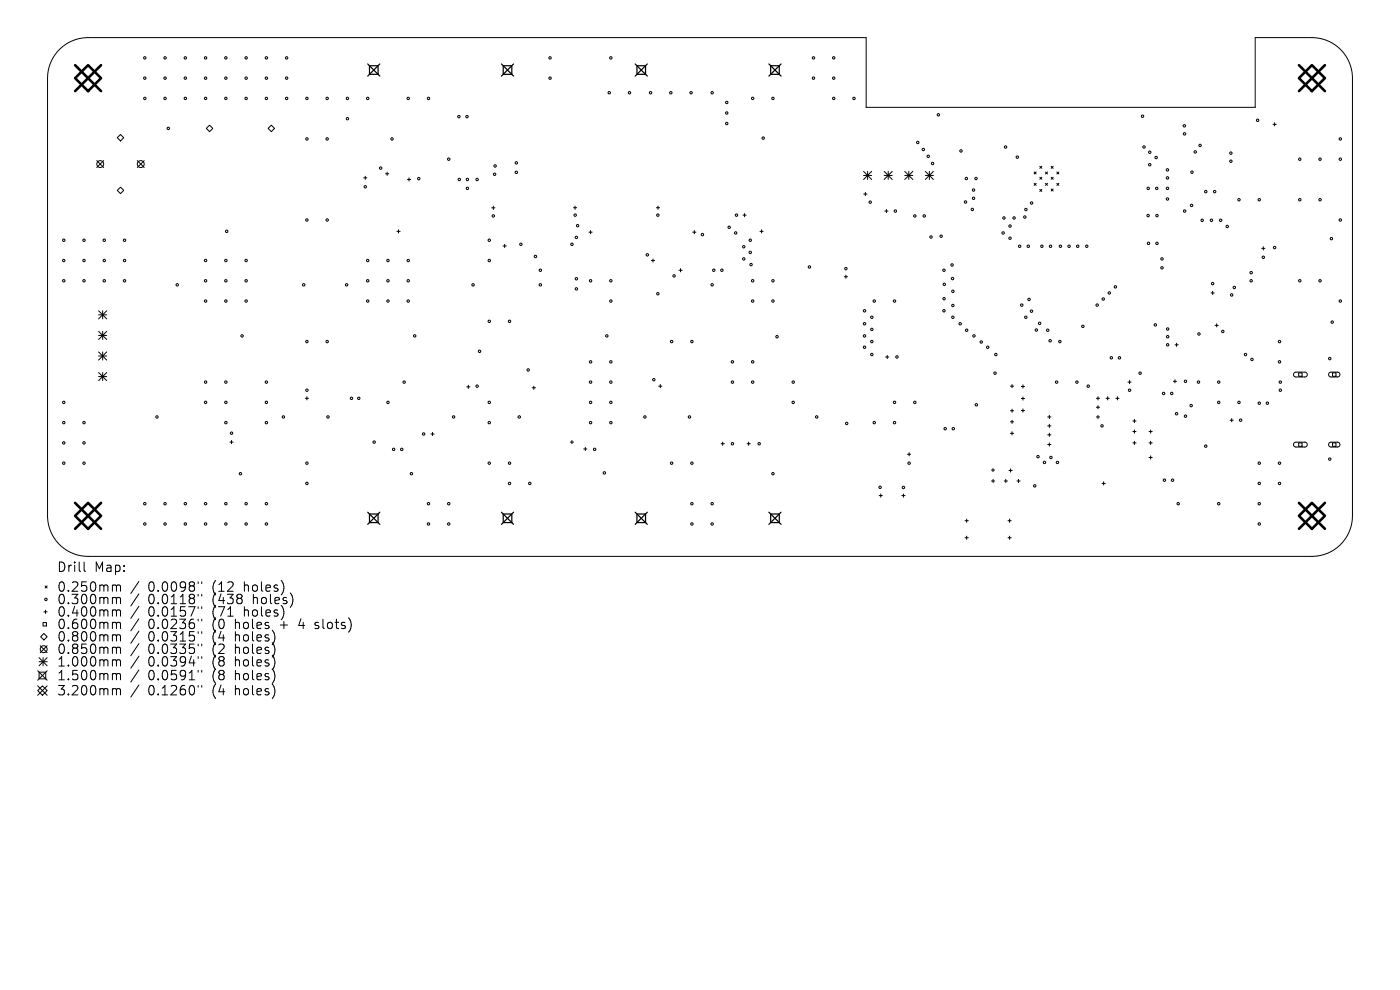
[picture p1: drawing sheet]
<svg xmlns="http://www.w3.org/2000/svg" width="297mm" height="210mm" viewBox="0 0 297 210" stroke-linecap="round" stroke-linejoin="round" font-family="sans-serif">
<defs><g id="words">
<g font-size="2.8">
<text x="12" y="121.6">Drill</text>
<text x="12" y="125.8">0.250mm</text>
<text x="20" y="121.6">Map:</text>
<text x="31.4" y="125.8">0.0098&quot;</text>
<text x="45.2" y="125.8">(12</text>
<text x="52" y="125.8">holes)</text>
<text x="12" y="128.5">0.300mm</text>
<text x="12" y="131.1">0.400mm</text>
<text x="31.4" y="128.5">0.0118&quot;</text>
<text x="31.4" y="131.1">0.0157&quot;</text>
<text x="45.2" y="128.5">(438</text>
<text x="45.2" y="131.1">(71</text>
<text x="52" y="131.1">holes)</text>
<text x="53.9" y="128.5">holes)</text>
<text x="12" y="133.7">0.600mm</text>
<text x="12" y="136.4">0.800mm</text>
<text x="31.4" y="133.7">0.0236&quot;</text>
<text x="31.4" y="136.4">0.0315&quot;</text>
<text x="45.2" y="133.7">(0</text>
<text x="45.2" y="136.4">(4</text>
<text x="50.1" y="133.7">holes</text>
<text x="50.1" y="136.4">holes)</text>
<text x="59.9" y="133.7">+</text>
<text x="64.1" y="133.7">4</text>
<text x="67.7" y="133.7">slots)</text>
<text x="12" y="139">0.850mm</text>
<text x="12" y="141.7">1.000mm</text>
<text x="31.4" y="139">0.0335&quot;</text>
<text x="31.4" y="141.7">0.0394&quot;</text>
<text x="45.2" y="139">(2</text>
<text x="45.2" y="141.7">(8</text>
<text x="50.1" y="139">holes)</text>
<text x="50.1" y="141.7">holes)</text>
<text x="12" y="144.6">1.500mm</text>
<text x="12" y="147.8">3.200mm</text>
<text x="31.4" y="144.6">0.0591&quot;</text>
<text x="31.4" y="147.8">0.1260&quot;</text>
<text x="45.2" y="144.6">(8</text>
<text x="45.2" y="147.8">(4</text>
<text x="50.1" y="144.6">holes)</text>
<text x="50.1" y="147.8">holes)</text>
</g>
</g></defs>
<g fill="none" stroke="#000" stroke-width=".21">
<path d="M12.7 10.4a8.6 8.6 0 0 1 6-2.4h165v14.8h82.6v-14.8h12a8.6 8.6 0 0 1 8.6 8.6v92.8a8.6 8.6 0 0 1-8.6 8.6h-259.6a8.6 8.6 0 0 1-8.6-8.6v-92.8a8.6 8.6 0 0 1 2.6-6.2zM20.5 34.1l1.5 1.4M22 34.1l-1.5 1.4M24.9 29.2l.7-.7 .6 .7-.6 .7zM29.1 34.1l1.5 1.4M30.6 34.1l-1.5 1.4M43.8 27.2l.7-.7 .6 .7-.6 .7zM57.6 26.5l.6 .7-.6 .7-.7-.7zM77.1 37.7h.7M77.5 37.4v.7M81.8 36.9h.7M82.1 36.5v.7"/>
<path d="M86.4 38.1h.7M86.8 37.7v.7M183.2 36.4l1.7 1.7M183.2 37.2h1.7M184.1 36.4v1.7M184.9 36.4l-1.7 1.7M187.6 37.2h1.7M187.6 36.4l1.7 1.7M188.4 36.4v1.7M189.3 36.4l-1.7 1.7M191.9 37.2h1.8M191.9 36.4l1.8 1.7"/>
<path d="M192.8 36.4v1.7M193.7 36.4l-1.8 1.7M196.3 37.2h1.7M196.3 36.4l1.7 1.7M197.2 36.4v1.7M198 36.4l-1.7 1.7M219.4 36.5l.4 .4M219.4 38.9l.4 .4M219.8 36.5l-.4 .4M219.8 38.9l-.4 .4M220.6 35.3l.4 .4M220.6 37.6l.4 .4"/>
<path d="M221 35.3l-.4 .4M221 37.6l-.4 .4M221.8 38.9l.4 .4M221.8 36.5l.4 .4M222.2 36.5l-.4 .4M222.2 38.9l-.4 .4M223 35.3l.4 .4M223 37.6l.4 .4M223.4 35.3l-.4 .4M223.4 37.6l-.4 .4M224.2 38.9l.4 .4M224.2 36.5l.4 .4"/>
<path d="M224.6 36.5l-.4 .4M224.6 38.9l-.4 .4M270.1 26.4h.7M270.4 26v.7M24.9 40.4l.7-.7 .6 .7-.6 .7zM84.2 49.1h.7M84.5 48.7v.7M104.3 44.1h.7M104.7 43.7v.7M106.7 52.2h.7M107.1 51.8v.7M121.7 44.1h.6"/>
<path d="M122 43.7v.7M124.9 49.2h.7M125.3 48.9v.7M138.2 55.3h.7M138.5 54.9v.7M139.2 44.1h.7M139.6 43.7v.7M144 57.3h.7M144.4 57v.7M147 49.2h.6M147.3 48.9v.7M157.6 45.6h.7"/>
<path d="M158 45.3v.7M161.2 49.1h.7M161.6 48.7v.7M179.1 58.7h.7M179.5 58.4v.6M183.2 41.2h.7M183.6 40.8v.7M187.7 44.8h.7M188 44.4v.7M220.6 40.2l.4 .4M221 40.2l-.4 .4M223 40.1l.4 .4"/>
<path d="M223.4 40.1l-.4 .4M267.7 52.7h.6M268 52.3v.7M20.9 65.9l1.7 1.7M20.9 66.8h1.7M20.9 70.3l1.7 1.7M20.9 71.2h1.7M20.9 74.7l1.7 1.7M20.9 75.5h1.7M20.9 79l1.7 1.7M20.9 79.9h1.7M21.8 65.9v1.7"/>
<path d="M21.8 70.3v1.7M21.8 74.7v1.7M21.8 79v1.7M22.6 65.9l-1.7 1.7M22.6 70.3l-1.7 1.7M22.6 74.7l-1.7 1.7M22.6 79l-1.7 1.7M187.9 75.7h.7M188.2 75.4v.7M249.3 73.1h.6M249.6 72.8v.7M256.9 62.1h.7"/>
<path d="M257.3 61.8v.7M257.8 69h.7M258.1 68.7v.7M274.6 79.1l.3-.2h2l.3 .3 .1 .3-.4 .5h-2.1l-.4-.4zM275.5 79.1h.7v.7h-.7zM282 79.1l.3-.2h1.5l.4 .3 .1 .3-.5 .5h-1.5l-.4-.4zM282.7 79.1h.7v.7h-.7zM48.8 93.8h.7M49.1 93.4v.7M64.8 84.5h.7M65.1 84.2v.6M91.4 92.1h.7"/>
<path d="M91.8 91.7v.7M99 82.1h.7M99.4 81.7v.7M112.9 82.3h.7M113.3 81.9v.7M121 93.8h.7M121.3 93.4v.7M123.8 95.2h.7M124.2 94.9v.7M139.7 81.9h.7M140.1 81.6v.7M153 94.1h.7"/>
<path d="M153.3 93.8v.7M158.5 94.1h.7M158.8 93.8v.7M192.5 96.4h.7M192.9 96v.7M210.3 99.7h.7M210.7 99.4v.7M214 99.8h.7M214.4 81.9h.6M214.4 87.1h.6M214.4 89.5h.6M214.4 91.9h.6"/>
<path d="M214.4 99.5v.6M214.7 81.6v.7M214.7 86.8v.7M214.7 89.1v.7M214.7 91.6v.7M216.7 82h.7M216.7 84.5h.7M216.7 87.1h.7M217 81.6v.7M217 84.2v.7M217 86.7v.7M222.3 88.4h.7"/>
<path d="M222.3 90.3h.7M222.3 92.2h.7M222.3 94.3h.7M222.6 88.1v.7M222.6 90v.7M222.6 91.9v.7M222.6 94v.6M232.6 84.5h.7M232.6 88.4h.7M232.6 86.4h.7M232.9 84.2v.6M232.9 86v.7"/>
<path d="M232.9 88.1v.7M234.6 84.5h.7M235 84.2v.6M236.7 84.5h.7M237.1 84.2v.6M239.3 81.1h.7M239.6 80.7v.7M240.3 89.3h.7M240.3 91.5h.7M240.3 94h.7M240.7 89v.7M240.7 91.2v.7"/>
<path d="M240.7 93.6v.7M243.8 91.5h.6M243.8 94h.6M243.8 97h.6M244.1 91.2v.7M244.1 93.6v.7M244.1 96.7v.7M248.9 80.9h.7M249.3 80.5v.7M261 89.1h.6M261.3 88.8v.7M274.6 93.9l.3-.1h2l.3 .2 .1 .4-.4 .4h-2.1l-.4-.4z"/>
<path d="M275.5 93.9h.7v.8h-.7zM282 93.9l.3-.1h1.5l.4 .2 .1 .4-.5 .4h-1.5l-.4-.4zM282.7 93.9h.7v.8h-.7zM17.8 119.2v1.7l.3 .3M186.5 105.1h.7M186.8 104.8v.7M191.3 105.1h.7M191.7 104.8v.7M204.7 110.5h.7M204.7 114.1h.7M205.1 110.1v.7M205.1 113.7v.7"/>
<path d="M210.3 102h.7M210.7 101.7v.7M213 102h.7M213.4 101.7v.7M213.8 110.5h.7M213.8 114.1h.7M214.2 110.1v.7M214.2 113.7v.7M215.7 102h.7M216.1 101.7v.7M233.8 102.5h.7M234.1 102.2v.7"/>
<path d="M8.3 139.5l1.7 1.7M8.5 137l1.5 1.4M9.1 132.1h.7v.7h-.7zM9.1 139.5v1.7M9.3 134.4l.7 .7-.7 .7-.7-.7zM9.3 129.8h.7M9.6 124.3l.4 .4M9.7 129.4v.7M10 124.3l-.4 .4M10 137l-1.5 1.4M10 139.5l-1.7 1.7M24.1 124.1h.3l.3 .3"/>
<path d="M24.1 126.7h.3l.3 .3M24.1 129.4h.3l.3 .3M24.1 132l.5 .1 .1 .2M24.1 134.7h.3l.3 .2M24.1 137.3h.3l.3 .3M24.1 140h.3l.3 .2M24.7 124.4l.3-.3 .5 .1 .1 1.2M24.7 124.4v1M24.7 127v1.1M24.7 129.7v1M24.7 132.3v1M24.7 134.9v1.1"/>
<path d="M24.7 137.6v1M24.7 127l.3-.3 .5 .1 .1 1.3M24.7 129.7l.3-.3 .5 .1 .1 1.2M24.7 132.3l.3-.3 .5 .1 .1 1.2M24.7 134.9l.3-.2h.5l.1 1.3M24.7 137.6l.3-.3 .5 .1 .1 1.2M29.5 123.3l-1.7 2.6M29.5 126l-1.7 2.5M29.5 128.6l-1.7 2.6M29.5 131.2l-1.7 2.6M29.5 133.9l-1.7 2.6M29.5 136.5l-1.7 2.6"/>
<path d="M29.5 139.2l-1.7 2.6M42 123.4v.4M42 126.1v.3M42 128.7v.4M42 131.3v.4M42 134v.4M42 136.6v.4M42 139.3v.4M42.8 123.4v.4M42.8 126.1v.3M42.8 128.7v.4M42.8 131.3v.4"/>
<path d="M42.8 134v.4M42.8 136.6v.4M42.8 139.3v.4M66.8 133.2l.2 .1M66.9 132.1v.5M8 146.5l1-1 1 1-1 1zM8 142.3l2 2M8 145.5l2 2M8.3 140.4h1.7M8.3 142.6h1.4v1.4h-1.4zM10 142.3l-2 2M10 145.5l-2 2"/>
<path d="M24.1 142.9h.3l.3 .3M24.1 146.1h.3l.3 .3M24.7 140.2v1.1M24.7 143.2v1M24.7 146.4v1M24.7 140.2l.3-.2h.5l.1 1.3M24.7 143.2l.3-.3 .5 .1 .1 1.2M24.7 146.4l.3-.3 .5 .1 .1 1.2M29.5 142.1l-1.7 2.6M29.5 145.3l-1.7 2.6M42 142.2v.4M42 145.4v.4"/>
<path d="M42.8 142.2v.4M42.8 145.4v.4"/>
<circle cx="30.7" cy="12.3" r=".26"/>
<circle cx="30.7" cy="16.6" r=".26"/>
<circle cx="35" cy="12.3" r=".26"/>
<circle cx="35" cy="16.6" r=".26"/>
<circle cx="39.3" cy="12.3" r=".26"/>
<circle cx="39.3" cy="16.6" r=".26"/>
<circle cx="43.6" cy="12.3" r=".26"/>
<circle cx="43.6" cy="16.6" r=".26"/>
<circle cx="47.9" cy="12.3" r=".26"/>
<circle cx="47.9" cy="16.6" r=".26"/>
<circle cx="52.2" cy="12.3" r=".26"/>
<circle cx="52.2" cy="16.6" r=".26"/>
<circle cx="56.5" cy="12.3" r=".26"/>
<circle cx="56.5" cy="16.6" r=".26"/>
<circle cx="60.8" cy="12.3" r=".26"/>
<circle cx="60.8" cy="16.6" r=".26"/>
<circle cx="116.7" cy="12.3" r=".26"/>
<circle cx="116.7" cy="16.6" r=".26"/>
<circle cx="129.2" cy="19.7" r=".26"/>
<circle cx="129.6" cy="12.3" r=".26"/>
<circle cx="133.5" cy="19.7" r=".26"/>
<circle cx="138" cy="19.7" r=".26"/>
<circle cx="142.3" cy="19.7" r=".26"/>
<circle cx="146.6" cy="19.7" r=".26"/>
<circle cx="151.1" cy="19.7" r=".26"/>
<circle cx="172.6" cy="12.3" r=".26"/>
<circle cx="172.6" cy="16.6" r=".26"/>
<circle cx="176.9" cy="12.3" r=".26"/>
<circle cx="176.9" cy="16.6" r=".26"/>
<circle cx="21.3" cy="34.8" r=".73"/>
<circle cx="29.9" cy="34.8" r=".73"/>
<circle cx="30.7" cy="20.9" r=".26"/>
<circle cx="35" cy="20.9" r=".26"/>
<circle cx="35.7" cy="27.2" r=".26"/>
<circle cx="39.3" cy="20.9" r=".26"/>
<circle cx="43.6" cy="20.9" r=".26"/>
<circle cx="47.9" cy="20.9" r=".26"/>
<circle cx="52.2" cy="20.9" r=".26"/>
<circle cx="56.5" cy="20.9" r=".26"/>
<circle cx="60.8" cy="20.9" r=".26"/>
<circle cx="65.1" cy="29.5" r=".26"/>
<circle cx="65.1" cy="20.9" r=".26"/>
<circle cx="69.4" cy="20.9" r=".26"/>
<circle cx="69.4" cy="29.5" r=".26"/>
<circle cx="73.7" cy="25.2" r=".26"/>
<circle cx="73.7" cy="20.9" r=".26"/>
<circle cx="77.5" cy="39.6" r=".26"/>
<circle cx="78" cy="20.9" r=".26"/>
<circle cx="80.8" cy="35.7" r=".26"/>
<circle cx="83.2" cy="29.5" r=".26"/>
<circle cx="86.6" cy="20.9" r=".26"/>
<circle cx="88.8" cy="37.9" r=".26"/>
<circle cx="90.9" cy="20.9" r=".26"/>
<circle cx="95.2" cy="33.8" r=".26"/>
<circle cx="97.3" cy="24.7" r=".26"/>
<circle cx="97.4" cy="38.1" r=".26"/>
<circle cx="99.1" cy="24.7" r=".26"/>
<circle cx="99.2" cy="38.1" r=".26"/>
<circle cx="99.2" cy="40" r=".26"/>
<circle cx="101.2" cy="38.1" r=".26"/>
<circle cx="104.9" cy="37" r=".26"/>
<circle cx="105" cy="35.2" r=".26"/>
<circle cx="109.5" cy="34.6" r=".26"/>
<circle cx="109.5" cy="36.6" r=".26"/>
<circle cx="154.2" cy="21.7" r=".26"/>
<circle cx="154.2" cy="24" r=".26"/>
<circle cx="154.2" cy="26.2" r=".26"/>
<circle cx="159.7" cy="20.9" r=".26"/>
<circle cx="161.9" cy="29.3" r=".26"/>
<circle cx="164" cy="20.9" r=".26"/>
<circle cx="176.9" cy="20.9" r=".26"/>
<circle cx="181.2" cy="20.9" r=".26"/>
<circle cx="194.7" cy="30.2" r=".26"/>
<circle cx="195.9" cy="31.7" r=".26"/>
<circle cx="196.9" cy="33.2" r=".26"/>
<circle cx="197.8" cy="34.7" r=".26"/>
<circle cx="199.1" cy="24.4" r=".26"/>
<circle cx="203.9" cy="32" r=".26"/>
<circle cx="205" cy="37.9" r=".26"/>
<circle cx="207.1" cy="37.9" r=".26"/>
<circle cx="213.3" cy="31.2" r=".26"/>
<circle cx="215.8" cy="33.3" r=".26"/>
<circle cx="242.4" cy="24.7" r=".26"/>
<circle cx="242.7" cy="31.2" r=".26"/>
<circle cx="243.6" cy="40" r=".26"/>
<circle cx="243.9" cy="32.3" r=".26"/>
<circle cx="243.9" cy="34.9" r=".26"/>
<circle cx="245.3" cy="33.4" r=".26"/>
<circle cx="245.4" cy="40" r=".26"/>
<circle cx="247.7" cy="37.7" r=".26"/>
<circle cx="247.7" cy="40" r=".26"/>
<circle cx="247.7" cy="36" r=".26"/>
<circle cx="251.3" cy="26.7" r=".26"/>
<circle cx="251.3" cy="28.4" r=".26"/>
<circle cx="252.9" cy="36.5" r=".26"/>
<circle cx="253.6" cy="32.2" r=".26"/>
<circle cx="254.6" cy="30.8" r=".26"/>
<circle cx="261.1" cy="32.5" r=".26"/>
<circle cx="261.1" cy="34.2" r=".26"/>
<circle cx="266.8" cy="25.5" r=".26"/>
<circle cx="275.7" cy="33.8" r=".26"/>
<circle cx="280" cy="33.8" r=".26"/>
<circle cx="284.3" cy="33.8" r=".26"/>
<circle cx="284.3" cy="29.5" r=".26"/>
<circle cx="13.5" cy="59.6" r=".26"/>
<circle cx="13.5" cy="51" r=".26"/>
<circle cx="13.5" cy="55.3" r=".26"/>
<circle cx="17.8" cy="59.6" r=".26"/>
<circle cx="17.8" cy="51" r=".26"/>
<circle cx="17.8" cy="55.3" r=".26"/>
<circle cx="22.1" cy="59.6" r=".26"/>
<circle cx="22.1" cy="51" r=".26"/>
<circle cx="22.1" cy="55.3" r=".26"/>
<circle cx="26.4" cy="59.6" r=".26"/>
<circle cx="26.4" cy="51" r=".26"/>
<circle cx="26.4" cy="55.3" r=".26"/>
<circle cx="43.6" cy="59.6" r=".26"/>
<circle cx="43.6" cy="55.3" r=".26"/>
<circle cx="47.9" cy="59.6" r=".26"/>
<circle cx="47.9" cy="55.3" r=".26"/>
<circle cx="48.1" cy="49.1" r=".26"/>
<circle cx="52.2" cy="59.6" r=".26"/>
<circle cx="52.2" cy="55.3" r=".26"/>
<circle cx="65.1" cy="46.7" r=".26"/>
<circle cx="69.4" cy="46.7" r=".26"/>
<circle cx="78" cy="59.6" r=".26"/>
<circle cx="78" cy="55.3" r=".26"/>
<circle cx="82.3" cy="59.6" r=".26"/>
<circle cx="82.3" cy="55.3" r=".26"/>
<circle cx="86.6" cy="59.6" r=".26"/>
<circle cx="86.6" cy="55.3" r=".26"/>
<circle cx="103.8" cy="51" r=".26"/>
<circle cx="103.8" cy="55.3" r=".26"/>
<circle cx="104.7" cy="45.8" r=".26"/>
<circle cx="110.5" cy="51.8" r=".26"/>
<circle cx="113.6" cy="54.4" r=".26"/>
<circle cx="114.6" cy="57.3" r=".26"/>
<circle cx="121.3" cy="51.8" r=".26"/>
<circle cx="122" cy="45.6" r=".26"/>
<circle cx="122.3" cy="59.1" r=".26"/>
<circle cx="122.3" cy="50.4" r=".26"/>
<circle cx="122.5" cy="47.9" r=".26"/>
<circle cx="125.3" cy="59.6" r=".26"/>
<circle cx="129.6" cy="59.6" r=".26"/>
<circle cx="137.3" cy="54.1" r=".26"/>
<circle cx="139.6" cy="45.6" r=".26"/>
<circle cx="143" cy="58.5" r=".26"/>
<circle cx="149" cy="49.8" r=".26"/>
<circle cx="151.4" cy="57.3" r=".26"/>
<circle cx="153.1" cy="57.3" r=".26"/>
<circle cx="154.7" cy="48.2" r=".26"/>
<circle cx="156.1" cy="49.4" r=".26"/>
<circle cx="156.2" cy="45.6" r=".26"/>
<circle cx="157.8" cy="54.9" r=".26"/>
<circle cx="157.8" cy="52.3" r=".26"/>
<circle cx="159.2" cy="53.5" r=".26"/>
<circle cx="159.2" cy="51" r=".26"/>
<circle cx="159.3" cy="56.1" r=".26"/>
<circle cx="159.7" cy="59.6" r=".26"/>
<circle cx="164" cy="59.6" r=".26"/>
<circle cx="171.7" cy="56.6" r=".26"/>
<circle cx="179.5" cy="57" r=".26"/>
<circle cx="184.6" cy="42.9" r=".26"/>
<circle cx="189.9" cy="44.8" r=".26"/>
<circle cx="194.1" cy="45.8" r=".26"/>
<circle cx="196.1" cy="45.8" r=".26"/>
<circle cx="197.5" cy="50.3" r=".26"/>
<circle cx="199.7" cy="50.1" r=".26"/>
<circle cx="200.3" cy="57.3" r=".26"/>
<circle cx="202" cy="56.2" r=".26"/>
<circle cx="202.1" cy="59.1" r=".26"/>
<circle cx="204.8" cy="42.8" r=".26"/>
<circle cx="206.3" cy="44.4" r=".26"/>
<circle cx="206.5" cy="40.3" r=".26"/>
<circle cx="206.5" cy="42.1" r=".26"/>
<circle cx="212.8" cy="49.4" r=".26"/>
<circle cx="213" cy="46.2" r=".26"/>
<circle cx="214.3" cy="50.5" r=".26"/>
<circle cx="214.3" cy="48" r=".26"/>
<circle cx="215.1" cy="46.2" r=".26"/>
<circle cx="216.3" cy="52.2" r=".26"/>
<circle cx="217.4" cy="46" r=".26"/>
<circle cx="217.6" cy="44.4" r=".26"/>
<circle cx="218.1" cy="52.2" r=".26"/>
<circle cx="218.8" cy="43.1" r=".26"/>
<circle cx="221" cy="52.2" r=".26"/>
<circle cx="222.9" cy="52.2" r=".26"/>
<circle cx="225" cy="52.2" r=".26"/>
<circle cx="226.8" cy="52.2" r=".26"/>
<circle cx="228.6" cy="52.2" r=".26"/>
<circle cx="230.6" cy="52.2" r=".26"/>
<circle cx="243.6" cy="45.7" r=".26"/>
<circle cx="243.7" cy="51.6" r=".26"/>
<circle cx="245.4" cy="45.7" r=".26"/>
<circle cx="245.4" cy="51.6" r=".26"/>
<circle cx="246.5" cy="56.8" r=".26"/>
<circle cx="246.5" cy="54.9" r=".26"/>
<circle cx="247.7" cy="42.2" r=".26"/>
<circle cx="251.3" cy="44.8" r=".26"/>
<circle cx="252.8" cy="43.6" r=".26"/>
<circle cx="255" cy="46.7" r=".26"/>
<circle cx="255.8" cy="40.6" r=".26"/>
<circle cx="257" cy="46.7" r=".26"/>
<circle cx="257.7" cy="40.6" r=".26"/>
<circle cx="259" cy="46.7" r=".26"/>
<circle cx="260.4" cy="48" r=".26"/>
<circle cx="262.8" cy="42.4" r=".26"/>
<circle cx="265.4" cy="59.6" r=".26"/>
<circle cx="265.4" cy="57.8" r=".26"/>
<circle cx="267.1" cy="42.4" r=".26"/>
<circle cx="268" cy="54.6" r=".26"/>
<circle cx="270.4" cy="52.5" r=".26"/>
<circle cx="275.7" cy="59.6" r=".26"/>
<circle cx="275.7" cy="42.4" r=".26"/>
<circle cx="280" cy="59.6" r=".26"/>
<circle cx="280" cy="42.4" r=".26"/>
<circle cx="282.4" cy="50.6" r=".26"/>
<circle cx="284.3" cy="46.7" r=".26"/>
<circle cx="37.6" cy="60.4" r=".26"/>
<circle cx="43.6" cy="63.9" r=".26"/>
<circle cx="47.9" cy="63.9" r=".26"/>
<circle cx="51.4" cy="71.3" r=".26"/>
<circle cx="52.2" cy="63.9" r=".26"/>
<circle cx="64.4" cy="60.4" r=".26"/>
<circle cx="65.1" cy="72.5" r=".26"/>
<circle cx="69.4" cy="72.5" r=".26"/>
<circle cx="73.5" cy="60.4" r=".26"/>
<circle cx="78" cy="63.9" r=".26"/>
<circle cx="82.3" cy="63.9" r=".26"/>
<circle cx="86.6" cy="63.9" r=".26"/>
<circle cx="88" cy="71.3" r=".26"/>
<circle cx="100.4" cy="60.4" r=".26"/>
<circle cx="101.7" cy="74.5" r=".26"/>
<circle cx="103.8" cy="68.2" r=".26"/>
<circle cx="108.1" cy="68.2" r=".26"/>
<circle cx="112" cy="78.5" r=".26"/>
<circle cx="114.6" cy="60.4" r=".26"/>
<circle cx="122.3" cy="61.3" r=".26"/>
<circle cx="125.3" cy="76.8" r=".26"/>
<circle cx="128.7" cy="71.3" r=".26"/>
<circle cx="129.6" cy="76.8" r=".26"/>
<circle cx="129.6" cy="63.9" r=".26"/>
<circle cx="139.6" cy="62.3" r=".26"/>
<circle cx="142.5" cy="72.5" r=".26"/>
<circle cx="146.8" cy="72.5" r=".26"/>
<circle cx="151.1" cy="60.4" r=".26"/>
<circle cx="155.4" cy="76.8" r=".26"/>
<circle cx="159.7" cy="76.8" r=".26"/>
<circle cx="159.7" cy="63.9" r=".26"/>
<circle cx="164" cy="63.9" r=".26"/>
<circle cx="164.8" cy="71.4" r=".26"/>
<circle cx="183.4" cy="65.9" r=".26"/>
<circle cx="183.4" cy="71.3" r=".26"/>
<circle cx="183.4" cy="73.7" r=".26"/>
<circle cx="183.4" cy="68.7" r=".26"/>
<circle cx="185" cy="72.5" r=".26"/>
<circle cx="185" cy="75.2" r=".26"/>
<circle cx="185" cy="69.9" r=".26"/>
<circle cx="185" cy="67.3" r=".26"/>
<circle cx="185.5" cy="63.9" r=".26"/>
<circle cx="189.8" cy="63.9" r=".26"/>
<circle cx="190.3" cy="75.7" r=".26"/>
<circle cx="200.3" cy="65.9" r=".26"/>
<circle cx="200.3" cy="63.4" r=".26"/>
<circle cx="200.3" cy="60.3" r=".26"/>
<circle cx="202.1" cy="64.8" r=".26"/>
<circle cx="202.1" cy="61.8" r=".26"/>
<circle cx="202.1" cy="67.3" r=".26"/>
<circle cx="203.7" cy="68.7" r=".26"/>
<circle cx="205.1" cy="70.1" r=".26"/>
<circle cx="206.6" cy="71.3" r=".26"/>
<circle cx="208.2" cy="72.5" r=".26"/>
<circle cx="209.5" cy="73.7" r=".26"/>
<circle cx="211.1" cy="79.2" r=".26"/>
<circle cx="211.3" cy="75.2" r=".26"/>
<circle cx="216.8" cy="64.7" r=".26"/>
<circle cx="217.6" cy="67.3" r=".26"/>
<circle cx="218.3" cy="63.5" r=".26"/>
<circle cx="218.8" cy="66" r=".26"/>
<circle cx="219.9" cy="70" r=".26"/>
<circle cx="220.5" cy="68.6" r=".26"/>
<circle cx="222.3" cy="70.1" r=".26"/>
<circle cx="222.8" cy="72.3" r=".26"/>
<circle cx="224.8" cy="72.5" r=".26"/>
<circle cx="229.7" cy="69.2" r=".26"/>
<circle cx="232.8" cy="64.7" r=".26"/>
<circle cx="234" cy="63.4" r=".26"/>
<circle cx="235.3" cy="62.1" r=".26"/>
<circle cx="235.8" cy="75.9" r=".26"/>
<circle cx="236.6" cy="60.9" r=".26"/>
<circle cx="237.5" cy="75.9" r=".26"/>
<circle cx="241.9" cy="79.2" r=".26"/>
<circle cx="245.1" cy="68.9" r=".26"/>
<circle cx="247.7" cy="69.8" r=".26"/>
<circle cx="247.7" cy="73.1" r=".26"/>
<circle cx="247.7" cy="71.4" r=".26"/>
<circle cx="254.4" cy="70.8" r=".26"/>
<circle cx="257.3" cy="60.2" r=".26"/>
<circle cx="259.4" cy="70.3" r=".26"/>
<circle cx="261.3" cy="62.6" r=".26"/>
<circle cx="261.9" cy="61" r=".26"/>
<circle cx="264.2" cy="75.2" r=".26"/>
<circle cx="265.6" cy="76.2" r=".26"/>
<circle cx="271.4" cy="72.5" r=".26"/>
<circle cx="271.4" cy="76.8" r=".26"/>
<circle cx="282.1" cy="76.1" r=".26"/>
<circle cx="282.6" cy="68.3" r=".26"/>
<circle cx="284.3" cy="63.9" r=".26"/>
<circle cx="13.5" cy="85.4" r=".26"/>
<circle cx="13.5" cy="98.3" r=".26"/>
<circle cx="13.5" cy="89.7" r=".26"/>
<circle cx="13.5" cy="94" r=".26"/>
<circle cx="17.8" cy="98.3" r=".26"/>
<circle cx="17.8" cy="89.7" r=".26"/>
<circle cx="17.8" cy="94" r=".26"/>
<circle cx="33.3" cy="88.4" r=".26"/>
<circle cx="43.6" cy="85.4" r=".26"/>
<circle cx="43.6" cy="81.1" r=".26"/>
<circle cx="47.9" cy="85.4" r=".26"/>
<circle cx="47.9" cy="89.7" r=".26"/>
<circle cx="47.9" cy="81.1" r=".26"/>
<circle cx="49.1" cy="91.9" r=".26"/>
<circle cx="56.5" cy="85.4" r=".26"/>
<circle cx="56.5" cy="89.7" r=".26"/>
<circle cx="56.5" cy="81.1" r=".26"/>
<circle cx="60.1" cy="88.4" r=".26"/>
<circle cx="65.1" cy="98.3" r=".26"/>
<circle cx="65.1" cy="82.8" r=".26"/>
<circle cx="69.6" cy="88.4" r=".26"/>
<circle cx="74.6" cy="84.5" r=".26"/>
<circle cx="76.1" cy="84.5" r=".26"/>
<circle cx="79.4" cy="93.8" r=".26"/>
<circle cx="82.3" cy="85.4" r=".26"/>
<circle cx="83.5" cy="95.3" r=".26"/>
<circle cx="85.2" cy="95.3" r=".26"/>
<circle cx="85.7" cy="81.1" r=".26"/>
<circle cx="89.9" cy="92.1" r=".26"/>
<circle cx="96.2" cy="88.4" r=".26"/>
<circle cx="101.2" cy="81.9" r=".26"/>
<circle cx="103.8" cy="85.4" r=".26"/>
<circle cx="103.8" cy="98.3" r=".26"/>
<circle cx="103.8" cy="89.7" r=".26"/>
<circle cx="108.1" cy="98.3" r=".26"/>
<circle cx="110.2" cy="88.4" r=".26"/>
<circle cx="125.3" cy="85.4" r=".26"/>
<circle cx="125.3" cy="89.7" r=".26"/>
<circle cx="125.3" cy="81.1" r=".26"/>
<circle cx="126.1" cy="95.3" r=".26"/>
<circle cx="129.6" cy="85.4" r=".26"/>
<circle cx="129.6" cy="89.7" r=".26"/>
<circle cx="129.6" cy="81.1" r=".26"/>
<circle cx="136.8" cy="88.4" r=".26"/>
<circle cx="138.7" cy="80.5" r=".26"/>
<circle cx="142.5" cy="98.3" r=".26"/>
<circle cx="146.3" cy="88.4" r=".26"/>
<circle cx="146.8" cy="98.3" r=".26"/>
<circle cx="155.4" cy="94.1" r=".26"/>
<circle cx="155.4" cy="81.1" r=".26"/>
<circle cx="159.7" cy="81.1" r=".26"/>
<circle cx="161.1" cy="94.1" r=".26"/>
<circle cx="168.3" cy="85.4" r=".26"/>
<circle cx="168.3" cy="81.1" r=".26"/>
<circle cx="173.3" cy="88.4" r=".26"/>
<circle cx="179.6" cy="89.8" r=".26"/>
<circle cx="185.5" cy="89.7" r=".26"/>
<circle cx="189.8" cy="85.4" r=".26"/>
<circle cx="189.8" cy="89.7" r=".26"/>
<circle cx="192.9" cy="98.3" r=".26"/>
<circle cx="194.1" cy="85.4" r=".26"/>
<circle cx="200.5" cy="90.9" r=".26"/>
<circle cx="202.2" cy="90.9" r=".26"/>
<circle cx="207.1" cy="85.9" r=".26"/>
<circle cx="220.2" cy="96.9" r=".26"/>
<circle cx="221.6" cy="98.1" r=".26"/>
<circle cx="223" cy="97" r=".26"/>
<circle cx="224.2" cy="81.1" r=".26"/>
<circle cx="224.3" cy="98.1" r=".26"/>
<circle cx="228.5" cy="81.1" r=".26"/>
<circle cx="230.9" cy="81.9" r=".26"/>
<circle cx="233.8" cy="90.3" r=".26"/>
<circle cx="239.6" cy="82.8" r=".26"/>
<circle cx="246.9" cy="83.5" r=".26"/>
<circle cx="248.6" cy="83.5" r=".26"/>
<circle cx="249.6" cy="87.8" r=".26"/>
<circle cx="251.5" cy="88.3" r=".26"/>
<circle cx="251.5" cy="80.9" r=".26"/>
<circle cx="252.7" cy="86" r=".26"/>
<circle cx="254.2" cy="81.1" r=".26"/>
<circle cx="255.8" cy="94.6" r=".26"/>
<circle cx="258.5" cy="85.4" r=".26"/>
<circle cx="258.5" cy="81.1" r=".26"/>
<circle cx="262.8" cy="85.4" r=".26"/>
<circle cx="263.2" cy="89.1" r=".26"/>
<circle cx="267.1" cy="98.3" r=".26"/>
<circle cx="267.1" cy="85.5" r=".26"/>
<circle cx="268.9" cy="85.5" r=".26"/>
<circle cx="271.4" cy="98.3" r=".26"/>
<circle cx="271.6" cy="82.8" r=".26"/>
<circle cx="271.6" cy="81.1" r=".26"/>
<circle cx="282.1" cy="97.4" r=".26"/>
<circle cx="30.7" cy="106.8" r=".26"/>
<circle cx="30.7" cy="111.1" r=".26"/>
<circle cx="35" cy="106.8" r=".26"/>
<circle cx="35" cy="111.1" r=".26"/>
<circle cx="39.3" cy="106.8" r=".26"/>
<circle cx="39.3" cy="111.1" r=".26"/>
<circle cx="43.6" cy="106.8" r=".26"/>
<circle cx="43.6" cy="111.1" r=".26"/>
<circle cx="47.9" cy="106.8" r=".26"/>
<circle cx="47.9" cy="111.1" r=".26"/>
<circle cx="51" cy="100.5" r=".26"/>
<circle cx="52.2" cy="106.8" r=".26"/>
<circle cx="52.2" cy="111.1" r=".26"/>
<circle cx="56.5" cy="106.8" r=".26"/>
<circle cx="56.5" cy="111.1" r=".26"/>
<circle cx="65.1" cy="102.5" r=".26"/>
<circle cx="87.3" cy="100.5" r=".26"/>
<circle cx="90.9" cy="106.8" r=".26"/>
<circle cx="90.9" cy="111.1" r=".26"/>
<circle cx="95.2" cy="106.8" r=".26"/>
<circle cx="95.2" cy="111.1" r=".26"/>
<circle cx="108.1" cy="102.5" r=".26"/>
<circle cx="112.4" cy="102.5" r=".26"/>
<circle cx="128.2" cy="100.3" r=".26"/>
<circle cx="146.8" cy="106.8" r=".26"/>
<circle cx="146.8" cy="111.1" r=".26"/>
<circle cx="151.1" cy="106.8" r=".26"/>
<circle cx="151.1" cy="111.1" r=".26"/>
<circle cx="164" cy="100.5" r=".26"/>
<circle cx="186.7" cy="103.4" r=".26"/>
<circle cx="191.7" cy="103.4" r=".26"/>
<circle cx="219.5" cy="103.1" r=".26"/>
<circle cx="247" cy="101.9" r=".26"/>
<circle cx="248.7" cy="101.9" r=".26"/>
<circle cx="249.9" cy="106.8" r=".26"/>
<circle cx="258.5" cy="106.8" r=".26"/>
<circle cx="267.1" cy="106.8" r=".26"/>
<circle cx="267.1" cy="111.1" r=".26"/>
<circle cx="267.1" cy="102.5" r=".26"/>
<circle cx="271.4" cy="102.5" r=".26"/>
<circle cx="9.3" cy="137.7" r=".73"/>
<circle cx="9.7" cy="127.2" r=".26"/>
</g>
<g fill="none" stroke="#000" stroke-width=".26">
<path d="M78 13.6l2.6 2.5M78.4 13.9h1.8v1.9h-1.8zM80.6 13.6l-2.6 2.5M106.4 13.6l2.6 2.5M106.8 13.9h1.8v1.9h-1.8zM109 13.6l-2.6 2.5M134.7 13.6l2.6 2.5M135.1 13.9h1.8v1.9h-1.8zM137.3 13.6l-2.6 2.5M163.1 13.6l2.6 2.5M163.5 13.9h1.8v1.9h-1.8zM165.7 13.6l-2.6 2.5"/>
<path d="M78 108.7l2.6 2.5M78.4 109h1.8v1.9h-1.8zM80.6 108.7l-2.6 2.5M106.4 108.7l2.6 2.5M106.8 109h1.8v1.9h-1.8zM109 108.7l-2.6 2.5M134.7 108.7l2.6 2.5M135.1 109h1.8v1.9h-1.8zM137.3 108.7l-2.6 2.5M163.1 108.7l2.6 2.5M163.5 109h1.8v1.9h-1.8zM165.7 108.7l-2.6 2.5"/>
</g>
<path d="M15.9 13.8l5.5 5.5M18.7 13.8l2.7 2.8-2.7 2.7-2.8-2.7zM21.4 13.8l-5.5 5.5M275.6 13.8l5.5 5.5M278.3 13.8l2.8 2.8-2.8 2.7-2.7-2.7zM281.1 13.8l-5.5 5.5M15.9 109.4l2.8-2.7 2.7 2.7-2.7 2.8zM15.9 106.7l5.5 5.5M21.4 106.7l-5.5 5.5M275.6 106.7l5.5 5.5M278.3 106.7l2.8 2.7-2.8 2.8-2.7-2.8zM281.1 106.7l-5.5 5.5" fill="none" stroke="#000" stroke-width=".55"/>
<use href="#words"/>
</svg>
